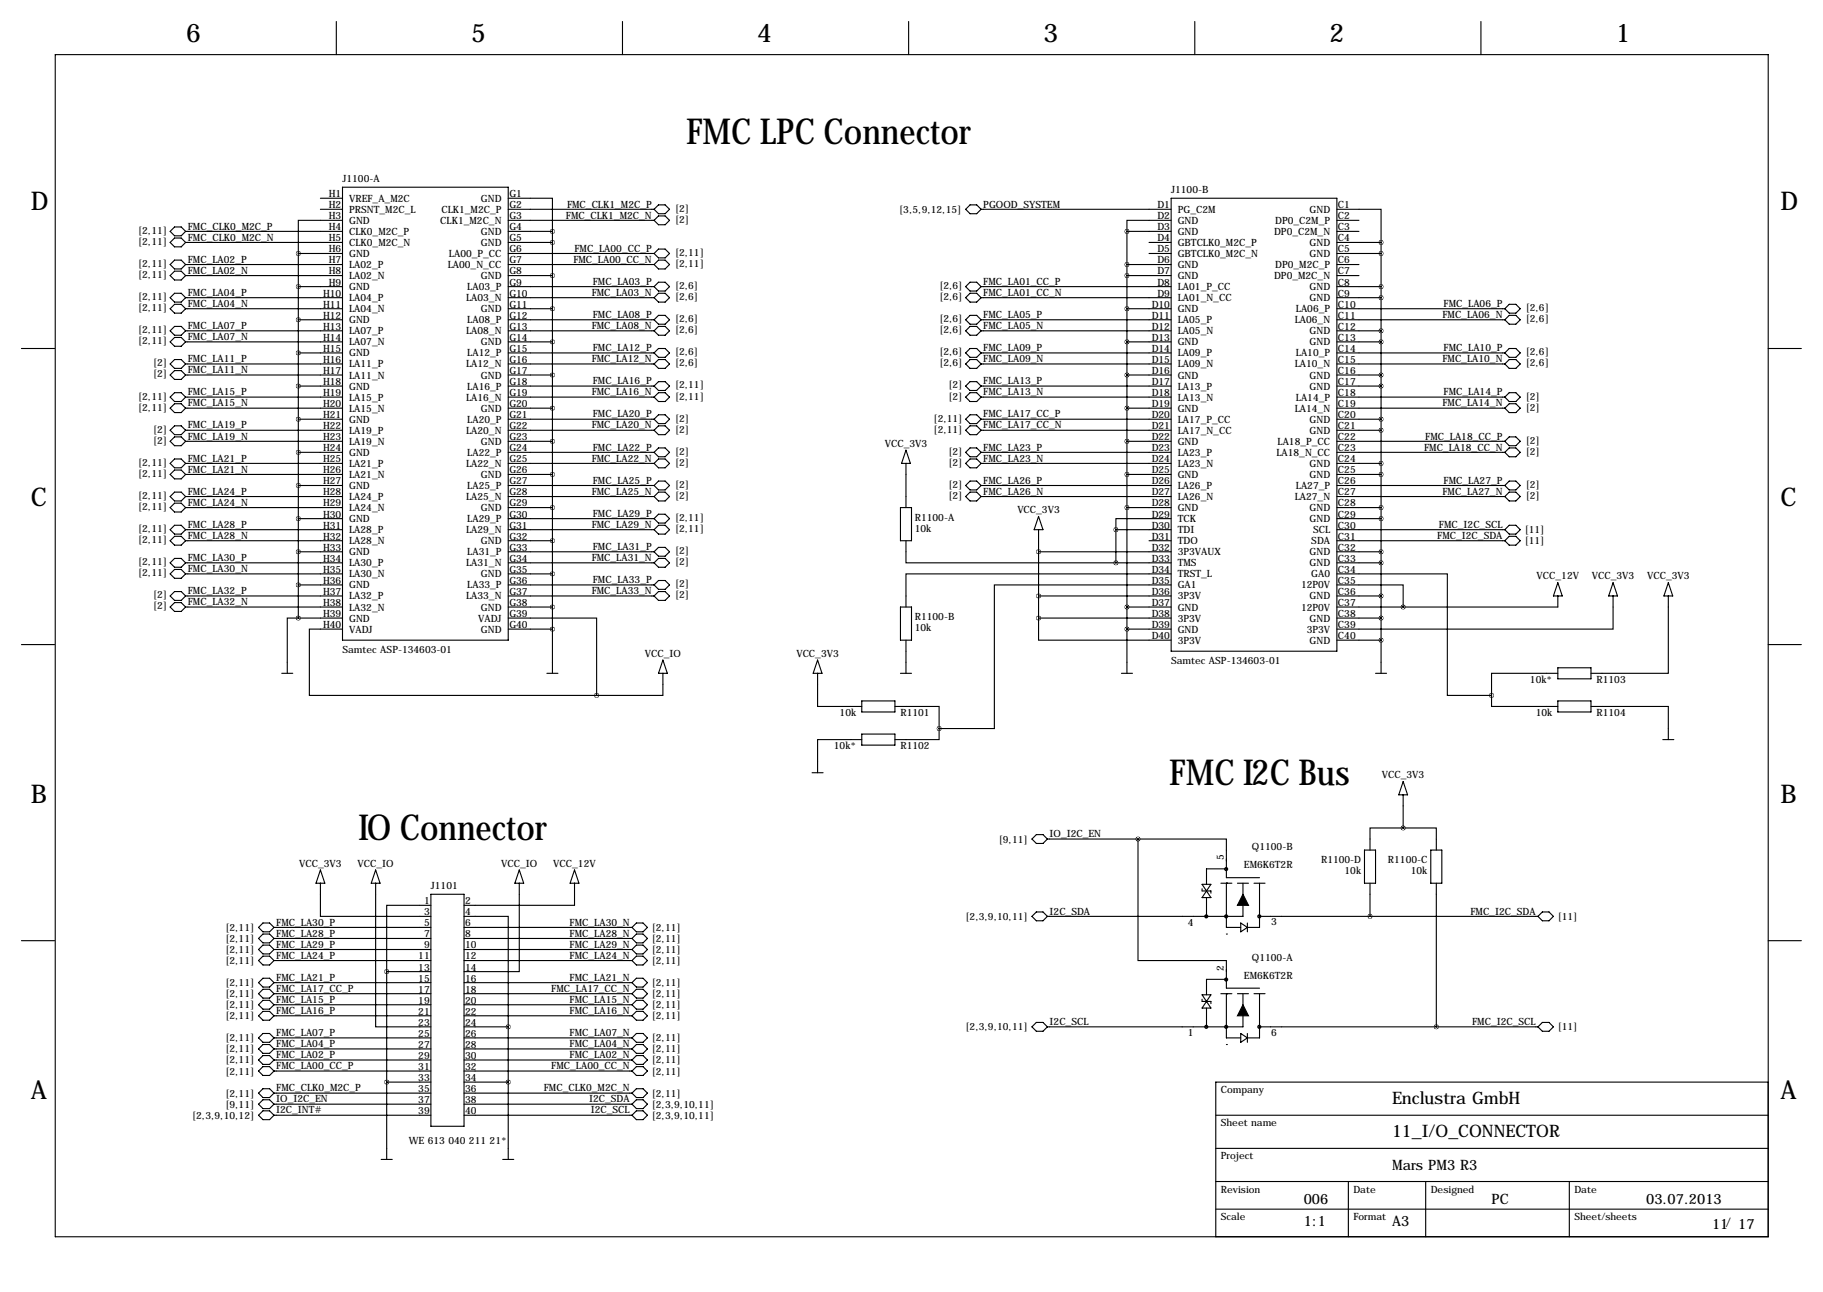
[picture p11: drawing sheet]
<svg xmlns="http://www.w3.org/2000/svg" width="419mm" height="297mm" viewBox="0 0 419 297" stroke-linecap="round" stroke-linejoin="round" font-family="sans-serif">
<defs><g id="words">
<g font-size="8.2">
<text x="157.7" y="33.1">FMC LPC Connector</text>
<text x="268.8" y="180.4">FMC I2C Bus</text>
<text x="82.5" y="193.1">IO Connector</text>
</g>
<g font-size="5.9">
<text x="42.8" y="9.8">6</text>
<text x="108.3" y="9.8">5</text>
<text x="174.1" y="9.8">4</text>
<text x="239.9" y="9.8">3</text>
<text x="305.7" y="9.8">2</text>
<text x="371.4" y="9.8">1</text>
<text x="7.1" y="48.4">D</text>
<text x="409.3" y="48.4">D</text>
<text x="7.1" y="116.4">C</text>
<text x="409.3" y="116.4">C</text>
<text x="7.1" y="184.5">B</text>
<text x="409.3" y="184.5">B</text>
<text x="7.1" y="252.6">A</text>
<text x="409.3" y="252.6">A</text>
</g>
<g font-size="4">
<text x="320" y="253.9">Enclustra GmbH</text>
<text x="320" y="261.5">11_I/O_CONNECTOR</text>
</g>
<g font-size="3.3">
<text x="320" y="269.1">Mars PM3 R3</text>
<text x="299.7" y="281.8">1:1</text>
<text x="299.7" y="276.7">006</text>
<text x="320" y="281.8">A3</text>
<text x="342.9" y="276.7">PC</text>
<text x="378.5" y="276.7">03.07.2013</text>
<text x="393.6" y="282.5">11/ 17</text>
</g>
<g font-size="2.3">
<text x="78.7" y="41.8">J1100-A</text>
<text x="75.6" y="45.3">H1</text>
<text x="75.6" y="47.9">H2</text>
<text x="80.3" y="46.4">VREF_A_M2C</text>
<text x="110.6" y="46.4">GND</text>
<text x="117.1" y="45.3">G1</text>
<text x="117.1" y="47.9">G2</text>
<text x="130.4" y="47.7">FMC_CLK1_M2C_P</text>
<text x="226.1" y="47.7">PGOOD_SYSTEM</text>
<text x="266.1" y="47.9">D1</text>
<text x="269.2" y="44.3">J1100-B</text>
<text x="307.6" y="47.9">C1</text>
<text x="31.8" y="53.8">[2,11]</text>
<text x="43.2" y="52.8">FMC_CLK0_M2C_P</text>
<text x="75.6" y="50.4">H3</text>
<text x="75.6" y="52.9">H4</text>
<text x="80.3" y="48.9">PRSNT_M2C_L</text>
<text x="80.3" y="51.5">GND</text>
<text x="101.2" y="51.5">CLK1_M2C_N</text>
<text x="101.5" y="48.9">CLK1_M2C_P</text>
<text x="117.1" y="50.4">G3</text>
<text x="117.1" y="52.9">G4</text>
<text x="130.1" y="50.3">FMC_CLK1_M2C_N</text>
<text x="155.2" y="48.7">[2]</text>
<text x="155.2" y="51.2">[2]</text>
<text x="206.7" y="48.9">[3,5,9,12,15]</text>
<text x="266.1" y="50.4">D2</text>
<text x="266.1" y="52.9">D3</text>
<text x="270.8" y="48.9">PG_C2M</text>
<text x="270.8" y="51.5">GND</text>
<text x="293.2" y="51.5">DP0_C2M_P</text>
<text x="301.1" y="48.9">GND</text>
<text x="307.6" y="50.4">C2</text>
<text x="307.6" y="52.9">C3</text>
<text x="31.8" y="56.3">[2,11]</text>
<text x="43.2" y="55.3">FMC_CLK0_M2C_N</text>
<text x="75.6" y="55.5">H5</text>
<text x="75.6" y="58">H6</text>
<text x="80.3" y="54">CLK0_M2C_P</text>
<text x="80.3" y="56.5">CLK0_M2C_N</text>
<text x="80.3" y="59.1">GND</text>
<text x="103.2" y="59.1">LA00_P_CC</text>
<text x="110.6" y="54">GND</text>
<text x="110.6" y="56.5">GND</text>
<text x="117.1" y="55.5">G5</text>
<text x="117.1" y="58">G6</text>
<text x="132.1" y="57.9">FMC_LA00_CC_P</text>
<text x="155.2" y="58.8">[2,11]</text>
<text x="266.1" y="55.5">D4</text>
<text x="266.1" y="58">D5</text>
<text x="270.8" y="54">GND</text>
<text x="270.8" y="56.5">GBTCLK0_M2C_P</text>
<text x="270.8" y="59.1">GBTCLK0_M2C_N</text>
<text x="292.9" y="54">DP0_C2M_N</text>
<text x="301.1" y="56.5">GND</text>
<text x="301.1" y="59.1">GND</text>
<text x="307.6" y="55.5">C4</text>
<text x="307.6" y="58">C5</text>
<text x="31.8" y="61.4">[2,11]</text>
<text x="31.8" y="63.9">[2,11]</text>
<text x="43.2" y="60.4">FMC_LA02_P</text>
<text x="43.2" y="63">FMC_LA02_N</text>
<text x="75.6" y="60.6">H7</text>
<text x="75.6" y="63.1">H8</text>
<text x="75.6" y="65.6">H9</text>
<text x="80.3" y="61.6">LA02_P</text>
<text x="80.3" y="64.2">LA02_N</text>
<text x="102.9" y="61.6">LA00_N_CC</text>
<text x="110.6" y="64.2">GND</text>
<text x="117.1" y="60.6">G7</text>
<text x="117.1" y="63.1">G8</text>
<text x="117.1" y="65.6">G9</text>
<text x="131.8" y="60.4">FMC_LA00_CC_N</text>
<text x="136.3" y="65.5">FMC_LA03_P</text>
<text x="155.2" y="61.4">[2,11]</text>
<text x="226.1" y="65.5">FMC_LA01_CC_P</text>
<text x="266.1" y="60.6">D6</text>
<text x="266.1" y="63.1">D7</text>
<text x="266.1" y="65.6">D8</text>
<text x="270.8" y="61.6">GND</text>
<text x="270.8" y="64.2">GND</text>
<text x="292.9" y="64.2">DP0_M2C_N</text>
<text x="293.2" y="61.6">DP0_M2C_P</text>
<text x="307.6" y="60.6">C6</text>
<text x="307.6" y="63.1">C7</text>
<text x="307.6" y="65.6">C8</text>
<text x="31.8" y="69">[2,11]</text>
<text x="31.8" y="71.5">[2,11]</text>
<text x="43.2" y="68">FMC_LA04_P</text>
<text x="43.2" y="70.6">FMC_LA04_N</text>
<text x="74.3" y="68.2">H10</text>
<text x="74.3" y="70.7">H11</text>
<text x="80.3" y="66.7">GND</text>
<text x="80.3" y="69.2">LA04_P</text>
<text x="80.3" y="71.8">LA04_N</text>
<text x="107.1" y="69.2">LA03_N</text>
<text x="107.4" y="66.7">LA03_P</text>
<text x="110.6" y="71.8">GND</text>
<text x="117.1" y="68.2">G10</text>
<text x="117.1" y="70.7">G11</text>
<text x="136" y="68">FMC_LA03_N</text>
<text x="155.2" y="66.5">[2,6]</text>
<text x="155.2" y="69">[2,6]</text>
<text x="216" y="66.5">[2,6]</text>
<text x="216" y="69">[2,6]</text>
<text x="226.1" y="68">FMC_LA01_CC_N</text>
<text x="264.8" y="70.7">D10</text>
<text x="266.1" y="68.2">D9</text>
<text x="270.8" y="66.7">LA01_P_CC</text>
<text x="270.8" y="69.2">LA01_N_CC</text>
<text x="270.8" y="71.8">GND</text>
<text x="297.9" y="71.8">LA06_P</text>
<text x="301.1" y="66.7">GND</text>
<text x="301.1" y="69.2">GND</text>
<text x="307.6" y="68.2">C9</text>
<text x="307.6" y="70.7">C10</text>
<text x="331.9" y="70.6">FMC_LA06_P</text>
<text x="350.8" y="71.5">[2,6]</text>
<text x="31.8" y="76.6">[2,11]</text>
<text x="43.2" y="75.7">FMC_LA07_P</text>
<text x="74.3" y="73.3">H12</text>
<text x="74.3" y="75.8">H13</text>
<text x="80.3" y="74.3">GND</text>
<text x="80.3" y="76.9">LA07_P</text>
<text x="107.1" y="76.9">LA08_N</text>
<text x="107.4" y="74.3">LA08_P</text>
<text x="117.1" y="73.3">G12</text>
<text x="117.1" y="75.8">G13</text>
<text x="136" y="75.7">FMC_LA08_N</text>
<text x="136.3" y="73.1">FMC_LA08_P</text>
<text x="155.2" y="74.1">[2,6]</text>
<text x="155.2" y="76.6">[2,6]</text>
<text x="216" y="74.1">[2,6]</text>
<text x="216" y="76.6">[2,6]</text>
<text x="226.1" y="73.1">FMC_LA05_P</text>
<text x="226.1" y="75.7">FMC_LA05_N</text>
<text x="264.8" y="73.3">D11</text>
<text x="264.8" y="75.8">D12</text>
<text x="270.8" y="74.3">LA05_P</text>
<text x="270.8" y="76.9">LA05_N</text>
<text x="297.6" y="74.3">LA06_N</text>
<text x="301.1" y="76.9">GND</text>
<text x="307.6" y="73.3">C11</text>
<text x="307.6" y="75.8">C12</text>
<text x="331.6" y="73.1">FMC_LA06_N</text>
<text x="350.8" y="74.1">[2,6]</text>
<text x="31.8" y="79.2">[2,11]</text>
<text x="43.2" y="78.2">FMC_LA07_N</text>
<text x="43.2" y="83.3">FMC_LA11_P</text>
<text x="74.3" y="78.3">H14</text>
<text x="74.3" y="80.9">H15</text>
<text x="74.3" y="83.4">H16</text>
<text x="80.3" y="79.4">LA07_N</text>
<text x="80.3" y="81.9">GND</text>
<text x="107.4" y="81.9">LA12_P</text>
<text x="110.6" y="79.4">GND</text>
<text x="117.1" y="78.3">G14</text>
<text x="117.1" y="80.9">G15</text>
<text x="117.1" y="83.4">G16</text>
<text x="136" y="83.3">FMC_LA12_N</text>
<text x="136.3" y="80.7">FMC_LA12_P</text>
<text x="155.2" y="81.7">[2,6]</text>
<text x="216" y="81.7">[2,6]</text>
<text x="226.1" y="80.7">FMC_LA09_P</text>
<text x="226.1" y="83.3">FMC_LA09_N</text>
<text x="264.8" y="78.3">D13</text>
<text x="264.8" y="80.9">D14</text>
<text x="264.8" y="83.4">D15</text>
<text x="270.8" y="79.4">GND</text>
<text x="270.8" y="81.9">LA09_P</text>
<text x="297.9" y="81.9">LA10_P</text>
<text x="301.1" y="79.4">GND</text>
<text x="307.6" y="78.3">C13</text>
<text x="307.6" y="80.9">C14</text>
<text x="307.6" y="83.4">C15</text>
<text x="331.6" y="83.3">FMC_LA10_N</text>
<text x="331.9" y="80.7">FMC_LA10_P</text>
<text x="350.8" y="81.7">[2,6]</text>
<text x="35.2" y="84.2">[2]</text>
<text x="35.2" y="86.8">[2]</text>
<text x="43.2" y="85.8">FMC_LA11_N</text>
<text x="74.3" y="86">H17</text>
<text x="74.3" y="88.5">H18</text>
<text x="80.3" y="84.5">LA11_P</text>
<text x="80.3" y="87">LA11_N</text>
<text x="80.3" y="89.6">GND</text>
<text x="107.1" y="84.5">LA12_N</text>
<text x="107.4" y="89.6">LA16_P</text>
<text x="110.6" y="87">GND</text>
<text x="117.1" y="86">G17</text>
<text x="117.1" y="88.5">G18</text>
<text x="136.3" y="88.4">FMC_LA16_P</text>
<text x="155.2" y="84.2">[2,6]</text>
<text x="155.2" y="89.3">[2,11]</text>
<text x="216" y="84.2">[2,6]</text>
<text x="218.1" y="89.3">[2]</text>
<text x="226.1" y="88.4">FMC_LA13_P</text>
<text x="264.8" y="86">D16</text>
<text x="264.8" y="88.5">D17</text>
<text x="270.8" y="84.5">LA09_N</text>
<text x="270.8" y="87">GND</text>
<text x="270.8" y="89.6">LA13_P</text>
<text x="297.6" y="84.5">LA10_N</text>
<text x="301.1" y="87">GND</text>
<text x="301.1" y="89.6">GND</text>
<text x="307.6" y="86">C16</text>
<text x="307.6" y="88.5">C17</text>
<text x="350.8" y="84.2">[2,6]</text>
<text x="31.8" y="91.9">[2,11]</text>
<text x="31.8" y="94.4">[2,11]</text>
<text x="43.2" y="90.9">FMC_LA15_P</text>
<text x="43.2" y="93.4">FMC_LA15_N</text>
<text x="74.3" y="91">H19</text>
<text x="74.3" y="93.6">H20</text>
<text x="80.3" y="92.1">LA15_P</text>
<text x="80.3" y="94.6">LA15_N</text>
<text x="107.1" y="92.1">LA16_N</text>
<text x="110.6" y="94.6">GND</text>
<text x="117.1" y="91">G19</text>
<text x="117.1" y="93.6">G20</text>
<text x="136" y="90.9">FMC_LA16_N</text>
<text x="136.3" y="96">FMC_LA20_P</text>
<text x="155.2" y="91.9">[2,11]</text>
<text x="218.1" y="91.9">[2]</text>
<text x="226.1" y="90.9">FMC_LA13_N</text>
<text x="226.1" y="96">FMC_LA17_CC_P</text>
<text x="264.8" y="91">D18</text>
<text x="264.8" y="93.6">D19</text>
<text x="270.8" y="92.1">LA13_N</text>
<text x="270.8" y="94.6">GND</text>
<text x="297.6" y="94.6">LA14_N</text>
<text x="297.9" y="92.1">LA14_P</text>
<text x="307.6" y="91">C18</text>
<text x="307.6" y="93.6">C19</text>
<text x="331.6" y="93.4">FMC_LA14_N</text>
<text x="331.9" y="90.9">FMC_LA14_P</text>
<text x="350.8" y="91.9">[2]</text>
<text x="350.8" y="94.4">[2]</text>
<text x="35.2" y="99.5">[2]</text>
<text x="43.2" y="98.5">FMC_LA19_P</text>
<text x="43.2" y="101.1">FMC_LA19_N</text>
<text x="74.3" y="96.1">H21</text>
<text x="74.3" y="98.7">H22</text>
<text x="74.3" y="101.2">H23</text>
<text x="80.3" y="97.2">GND</text>
<text x="80.3" y="99.7">LA19_P</text>
<text x="107.1" y="99.7">LA20_N</text>
<text x="107.4" y="97.2">LA20_P</text>
<text x="117.1" y="96.1">G21</text>
<text x="117.1" y="98.7">G22</text>
<text x="117.1" y="101.2">G23</text>
<text x="136" y="98.5">FMC_LA20_N</text>
<text x="155.2" y="96.9">[2]</text>
<text x="155.2" y="99.5">[2]</text>
<text x="214.6" y="96.9">[2,11]</text>
<text x="214.6" y="99.5">[2,11]</text>
<text x="226.1" y="98.5">FMC_LA17_CC_N</text>
<text x="264.8" y="96.1">D20</text>
<text x="264.8" y="98.7">D21</text>
<text x="264.8" y="101.2">D22</text>
<text x="270.8" y="97.2">LA17_P_CC</text>
<text x="270.8" y="99.7">LA17_N_CC</text>
<text x="301.1" y="97.2">GND</text>
<text x="301.1" y="99.7">GND</text>
<text x="307.6" y="96.1">C20</text>
<text x="307.6" y="98.7">C21</text>
<text x="307.6" y="101.2">C22</text>
<text x="327.7" y="101.1">FMC_LA18_CC_P</text>
<text x="31.8" y="107.1">[2,11]</text>
<text x="35.2" y="102">[2]</text>
<text x="43.2" y="106.1">FMC_LA21_P</text>
<text x="74.3" y="103.7">H24</text>
<text x="74.3" y="106.3">H25</text>
<text x="80.3" y="102.3">LA19_N</text>
<text x="80.3" y="104.8">GND</text>
<text x="80.3" y="107.3">LA21_P</text>
<text x="107.1" y="107.3">LA22_N</text>
<text x="107.4" y="104.8">LA22_P</text>
<text x="110.6" y="102.3">GND</text>
<text x="117.1" y="103.7">G24</text>
<text x="117.1" y="106.3">G25</text>
<text x="136" y="106.1">FMC_LA22_N</text>
<text x="136.3" y="103.6">FMC_LA22_P</text>
<text x="155.2" y="104.6">[2]</text>
<text x="155.2" y="107.1">[2]</text>
<text x="203.4" y="102.7">VCC_3V3</text>
<text x="218.1" y="104.6">[2]</text>
<text x="218.1" y="107.1">[2]</text>
<text x="226.1" y="103.6">FMC_LA23_P</text>
<text x="226.1" y="106.1">FMC_LA23_N</text>
<text x="264.8" y="103.7">D23</text>
<text x="264.8" y="106.3">D24</text>
<text x="270.8" y="102.3">GND</text>
<text x="270.8" y="104.8">LA23_P</text>
<text x="270.8" y="107.3">LA23_N</text>
<text x="293.4" y="104.8">LA18_N_CC</text>
<text x="293.7" y="102.3">LA18_P_CC</text>
<text x="301.1" y="107.3">GND</text>
<text x="307.6" y="103.7">C23</text>
<text x="307.6" y="106.3">C24</text>
<text x="327.4" y="103.6">FMC_LA18_CC_N</text>
<text x="350.8" y="102">[2]</text>
<text x="350.8" y="104.6">[2]</text>
<text x="31.8" y="109.6">[2,11]</text>
<text x="43.2" y="108.7">FMC_LA21_N</text>
<text x="43.2" y="113.8">FMC_LA24_P</text>
<text x="74.3" y="108.8">H26</text>
<text x="74.3" y="111.4">H27</text>
<text x="74.3" y="113.9">H28</text>
<text x="80.3" y="109.9">LA21_N</text>
<text x="80.3" y="112.4">GND</text>
<text x="107.4" y="112.4">LA25_P</text>
<text x="110.6" y="109.9">GND</text>
<text x="117.1" y="108.8">G26</text>
<text x="117.1" y="111.4">G27</text>
<text x="117.1" y="113.9">G28</text>
<text x="136" y="113.8">FMC_LA25_N</text>
<text x="136.3" y="111.2">FMC_LA25_P</text>
<text x="155.2" y="112.2">[2]</text>
<text x="218.1" y="112.2">[2]</text>
<text x="226.1" y="111.2">FMC_LA26_P</text>
<text x="226.1" y="113.8">FMC_LA26_N</text>
<text x="264.8" y="108.8">D25</text>
<text x="264.8" y="111.4">D26</text>
<text x="264.8" y="113.9">D27</text>
<text x="270.8" y="109.9">GND</text>
<text x="270.8" y="112.4">LA26_P</text>
<text x="297.9" y="112.4">LA27_P</text>
<text x="301.1" y="109.9">GND</text>
<text x="307.6" y="108.8">C25</text>
<text x="307.6" y="111.4">C26</text>
<text x="307.6" y="113.9">C27</text>
<text x="331.6" y="113.8">FMC_LA27_N</text>
<text x="331.9" y="111.2">FMC_LA27_P</text>
<text x="350.8" y="112.2">[2]</text>
<text x="31.8" y="114.7">[2,11]</text>
<text x="31.8" y="117.3">[2,11]</text>
<text x="43.2" y="116.3">FMC_LA24_N</text>
<text x="74.3" y="116.4">H29</text>
<text x="74.3" y="119">H30</text>
<text x="80.3" y="115">LA24_P</text>
<text x="80.3" y="117.5">LA24_N</text>
<text x="107.1" y="115">LA25_N</text>
<text x="110.6" y="117.5">GND</text>
<text x="117.1" y="116.4">G29</text>
<text x="117.1" y="119">G30</text>
<text x="136.3" y="118.8">FMC_LA29_P</text>
<text x="155.2" y="114.7">[2]</text>
<text x="155.2" y="119.8">[2,11]</text>
<text x="210.3" y="119.7">R1100-A</text>
<text x="218.1" y="114.7">[2]</text>
<text x="233.9" y="118">VCC_3V3</text>
<text x="264.8" y="116.4">D28</text>
<text x="264.8" y="119">D29</text>
<text x="270.8" y="115">LA26_N</text>
<text x="270.8" y="117.5">GND</text>
<text x="297.6" y="115">LA27_N</text>
<text x="301.1" y="117.5">GND</text>
<text x="307.6" y="116.4">C28</text>
<text x="307.6" y="119">C29</text>
<text x="350.8" y="114.7">[2]</text>
<text x="31.8" y="122.3">[2,11]</text>
<text x="31.8" y="124.9">[2,11]</text>
<text x="43.2" y="121.4">FMC_LA28_P</text>
<text x="43.2" y="123.9">FMC_LA28_N</text>
<text x="74.3" y="121.5">H31</text>
<text x="74.3" y="124.1">H32</text>
<text x="80.3" y="120">GND</text>
<text x="80.3" y="122.6">LA28_P</text>
<text x="80.3" y="125.1">LA28_N</text>
<text x="107.1" y="122.6">LA29_N</text>
<text x="107.4" y="120">LA29_P</text>
<text x="110.6" y="125.1">GND</text>
<text x="117.1" y="121.5">G31</text>
<text x="117.1" y="124.1">G32</text>
<text x="136" y="121.4">FMC_LA29_N</text>
<text x="155.2" y="122.3">[2,11]</text>
<text x="210.3" y="122.3">10k</text>
<text x="264.8" y="121.5">D30</text>
<text x="264.8" y="124.1">D31</text>
<text x="270.8" y="120">TCK</text>
<text x="270.8" y="122.6">TDI</text>
<text x="270.8" y="125.1">TDO</text>
<text x="301.1" y="120">GND</text>
<text x="301.5" y="125.1">SDA</text>
<text x="301.9" y="122.6">SCL</text>
<text x="307.6" y="121.5">C30</text>
<text x="307.6" y="124.1">C31</text>
<text x="330.4" y="123.9">FMC_I2C_SDA</text>
<text x="330.8" y="121.4">FMC_I2C_SCL</text>
<text x="350.5" y="122.6">[11]</text>
<text x="350.5" y="125.1">[11]</text>
<text x="31.8" y="130">[2,11]</text>
<text x="43.2" y="129">FMC_LA30_P</text>
<text x="43.2" y="131.5">FMC_LA30_N</text>
<text x="74.3" y="126.6">H33</text>
<text x="74.3" y="129.1">H34</text>
<text x="74.3" y="131.7">H35</text>
<text x="80.3" y="127.7">GND</text>
<text x="80.3" y="130.2">LA30_P</text>
<text x="107.1" y="130.2">LA31_N</text>
<text x="107.4" y="127.7">LA31_P</text>
<text x="117.1" y="126.6">G33</text>
<text x="117.1" y="129.1">G34</text>
<text x="117.1" y="131.7">G35</text>
<text x="136" y="129">FMC_LA31_N</text>
<text x="136.3" y="126.5">FMC_LA31_P</text>
<text x="155.2" y="127.4">[2]</text>
<text x="155.2" y="130">[2]</text>
<text x="264.8" y="126.6">D32</text>
<text x="264.8" y="129.1">D33</text>
<text x="264.8" y="131.7">D34</text>
<text x="270.8" y="127.7">3P3VAUX</text>
<text x="270.8" y="130.2">TMS</text>
<text x="301.1" y="127.7">GND</text>
<text x="301.1" y="130.2">GND</text>
<text x="307.6" y="126.6">C32</text>
<text x="307.6" y="129.1">C33</text>
<text x="307.6" y="131.7">C34</text>
<text x="31.8" y="132.5">[2,11]</text>
<text x="35.2" y="137.6">[2]</text>
<text x="43.2" y="136.6">FMC_LA32_P</text>
<text x="74.3" y="134.2">H36</text>
<text x="74.3" y="136.8">H37</text>
<text x="80.3" y="132.7">LA30_N</text>
<text x="80.3" y="135.3">GND</text>
<text x="80.3" y="137.8">LA32_P</text>
<text x="107.1" y="137.8">LA33_N</text>
<text x="107.4" y="135.3">LA33_P</text>
<text x="110.6" y="132.7">GND</text>
<text x="117.1" y="134.2">G36</text>
<text x="117.1" y="136.8">G37</text>
<text x="136" y="136.6">FMC_LA33_N</text>
<text x="136.3" y="134.1">FMC_LA33_P</text>
<text x="155.2" y="135">[2]</text>
<text x="155.2" y="137.6">[2]</text>
<text x="264.8" y="134.2">D35</text>
<text x="264.8" y="136.8">D36</text>
<text x="270.8" y="132.7">TRST_L</text>
<text x="270.8" y="135.3">GA1</text>
<text x="270.8" y="137.8">3P3V</text>
<text x="299.1" y="135.3">12P0V</text>
<text x="301.1" y="137.8">GND</text>
<text x="301.5" y="132.7">GA0</text>
<text x="307.6" y="134.2">C35</text>
<text x="307.6" y="136.8">C36</text>
<text x="353.3" y="133.2">VCC_12V</text>
<text x="366" y="133.2">VCC_3V3</text>
<text x="378.7" y="133.2">VCC_3V3</text>
<text x="35.2" y="140.1">[2]</text>
<text x="43.2" y="139.2">FMC_LA32_N</text>
<text x="74.3" y="139.3">H38</text>
<text x="74.3" y="141.8">H39</text>
<text x="80.3" y="140.4">LA32_N</text>
<text x="80.3" y="142.9">GND</text>
<text x="109.9" y="142.9">VADJ</text>
<text x="110.6" y="140.4">GND</text>
<text x="117.1" y="139.3">G38</text>
<text x="117.1" y="141.8">G39</text>
<text x="210.3" y="142.6">R1100-B</text>
<text x="264.8" y="139.3">D37</text>
<text x="264.8" y="141.8">D38</text>
<text x="270.8" y="140.4">GND</text>
<text x="270.8" y="142.9">3P3V</text>
<text x="299.1" y="140.4">12P0V</text>
<text x="301.1" y="142.9">GND</text>
<text x="307.6" y="139.3">C37</text>
<text x="307.6" y="141.8">C38</text>
<text x="74.3" y="144.4">H40</text>
<text x="80.3" y="145.4">VADJ</text>
<text x="110.6" y="145.4">GND</text>
<text x="117.1" y="144.4">G40</text>
<text x="210.3" y="145.1">10k</text>
<text x="264.8" y="144.4">D39</text>
<text x="264.8" y="146.9">D40</text>
<text x="270.8" y="145.4">GND</text>
<text x="270.8" y="148">3P3V</text>
<text x="300.4" y="145.4">3P3V</text>
<text x="301.1" y="148">GND</text>
<text x="307.6" y="144.4">C39</text>
<text x="307.6" y="146.9">C40</text>
<text x="78.7" y="150.1">Samtec ASP-134603-01</text>
<text x="148.3" y="151">VCC_IO</text>
<text x="183.1" y="151">VCC_3V3</text>
<text x="269.2" y="152.6">Samtec ASP-134603-01</text>
<text x="351.7" y="156.9">10k*</text>
<text x="367" y="156.9">R1103</text>
<text x="193" y="164.5">10k</text>
<text x="207" y="164.5">R1101</text>
<text x="353" y="164.5">10k</text>
<text x="367" y="164.5">R1104</text>
<text x="191.7" y="172.2">10k*</text>
<text x="207" y="172.2">R1102</text>
<text x="317.7" y="178.9">VCC_3V3</text>
<text x="229.6" y="193.7">[9,11]</text>
<text x="241.3" y="192.5">IO_I2C_EN</text>
<text x="281.4" y="197.8" transform="rotate(-90 281.4 197.8)">5</text>
<text x="287.8" y="195.4">Q1100-B</text>
<text x="68.8" y="199.2">VCC_3V3</text>
<text x="82.2" y="199.2">VCC_IO</text>
<text x="115.2" y="199.2">VCC_IO</text>
<text x="127.2" y="199.2">VCC_12V</text>
<text x="286" y="199.6">EM6K6T2R</text>
<text x="303.7" y="198.5">R1100-D</text>
<text x="309.1" y="201">10k</text>
<text x="319.1" y="198.5">R1100-C</text>
<text x="324.3" y="201">10k</text>
<text x="97.5" y="207.9">1</text>
<text x="99.1" y="204.3">J1101</text>
<text x="106.9" y="207.9">2</text>
<text x="51.8" y="214">[2,11]</text>
<text x="63.5" y="212.8">FMC_LA30_P</text>
<text x="63.5" y="215.4">FMC_LA28_P</text>
<text x="97.5" y="210.4">3</text>
<text x="97.5" y="213">5</text>
<text x="97.5" y="215.5">7</text>
<text x="106.9" y="210.4">4</text>
<text x="106.9" y="213">6</text>
<text x="106.9" y="215.5">8</text>
<text x="130.9" y="212.8">FMC_LA30_N</text>
<text x="130.9" y="215.4">FMC_LA28_N</text>
<text x="149.9" y="214">[2,11]</text>
<text x="222" y="211.5">[2,3,9,10,11]</text>
<text x="241.3" y="210.3">I2C_SDA</text>
<text x="273.1" y="212.8">4</text>
<text x="292.3" y="212.7">3</text>
<text x="338" y="210.3">FMC_I2C_SDA</text>
<text x="358.1" y="211.5">[11]</text>
<text x="51.8" y="216.6">[2,11]</text>
<text x="51.8" y="219.1">[2,11]</text>
<text x="51.8" y="221.6">[2,11]</text>
<text x="63.5" y="217.9">FMC_LA29_P</text>
<text x="63.5" y="220.4">FMC_LA24_P</text>
<text x="96.2" y="220.6">11</text>
<text x="97.5" y="218">9</text>
<text x="106.9" y="218">10</text>
<text x="106.9" y="220.6">12</text>
<text x="130.9" y="217.9">FMC_LA29_N</text>
<text x="130.9" y="220.4">FMC_LA24_N</text>
<text x="149.9" y="216.6">[2,11]</text>
<text x="149.9" y="219.1">[2,11]</text>
<text x="149.9" y="221.6">[2,11]</text>
<text x="287.8" y="220.8">Q1100-A</text>
<text x="51.8" y="226.7">[2,11]</text>
<text x="63.5" y="225.5">FMC_LA21_P</text>
<text x="96.2" y="223.1">13</text>
<text x="96.2" y="225.7">15</text>
<text x="106.9" y="223.1">14</text>
<text x="106.9" y="225.7">16</text>
<text x="130.9" y="225.5">FMC_LA21_N</text>
<text x="149.9" y="226.7">[2,11]</text>
<text x="281.4" y="223.2" transform="rotate(-90 281.4 223.2)">2</text>
<text x="286" y="225">EM6K6T2R</text>
<text x="51.8" y="229.3">[2,11]</text>
<text x="51.8" y="231.8">[2,11]</text>
<text x="63.5" y="228.1">FMC_LA17_CC_P</text>
<text x="63.5" y="230.6">FMC_LA15_P</text>
<text x="63.5" y="233.1">FMC_LA16_P</text>
<text x="96.2" y="228.2">17</text>
<text x="96.2" y="230.7">19</text>
<text x="96.2" y="233.3">21</text>
<text x="106.9" y="228.2">18</text>
<text x="106.9" y="230.7">20</text>
<text x="106.9" y="233.3">22</text>
<text x="126.7" y="228.1">FMC_LA17_CC_N</text>
<text x="130.9" y="230.6">FMC_LA15_N</text>
<text x="130.9" y="233.1">FMC_LA16_N</text>
<text x="149.9" y="231.8">[2,11]</text>
<text x="149.9" y="229.3">[2,11]</text>
<text x="51.8" y="234.3">[2,11]</text>
<text x="51.8" y="239.4">[2,11]</text>
<text x="63.5" y="238.2">FMC_LA07_P</text>
<text x="96.2" y="235.8">23</text>
<text x="96.2" y="238.4">25</text>
<text x="106.9" y="235.8">24</text>
<text x="106.9" y="238.4">26</text>
<text x="130.9" y="238.2">FMC_LA07_N</text>
<text x="149.9" y="234.3">[2,11]</text>
<text x="149.9" y="239.4">[2,11]</text>
<text x="222" y="236.9">[2,3,9,10,11]</text>
<text x="241.3" y="235.7">I2C_SCL</text>
<text x="273.1" y="238.2">1</text>
<text x="292.3" y="238.1">6</text>
<text x="338.4" y="235.7">FMC_I2C_SCL</text>
<text x="358.1" y="236.9">[11]</text>
<text x="51.8" y="242">[2,11]</text>
<text x="51.8" y="244.5">[2,11]</text>
<text x="63.5" y="240.8">FMC_LA04_P</text>
<text x="63.5" y="243.3">FMC_LA02_P</text>
<text x="63.5" y="245.8">FMC_LA00_CC_P</text>
<text x="96.2" y="240.9">27</text>
<text x="96.2" y="243.4">29</text>
<text x="96.2" y="246">31</text>
<text x="106.9" y="240.9">28</text>
<text x="106.9" y="243.4">30</text>
<text x="106.9" y="246">32</text>
<text x="126.7" y="245.8">FMC_LA00_CC_N</text>
<text x="130.9" y="240.8">FMC_LA04_N</text>
<text x="130.9" y="243.3">FMC_LA02_N</text>
<text x="149.9" y="242">[2,11]</text>
<text x="149.9" y="244.5">[2,11]</text>
<text x="51.8" y="247">[2,11]</text>
<text x="63.5" y="250.9">FMC_CLK0_M2C_P</text>
<text x="96.2" y="248.5">33</text>
<text x="96.2" y="251.1">35</text>
<text x="106.9" y="248.5">34</text>
<text x="106.9" y="251.1">36</text>
<text x="125" y="250.9">FMC_CLK0_M2C_N</text>
<text x="149.9" y="247">[2,11]</text>
<text x="280.7" y="251.3">Company</text>
<text x="44.2" y="257.2">[2,3,9,10,12]</text>
<text x="51.8" y="254.7">[9,11]</text>
<text x="51.8" y="252.1">[2,11]</text>
<text x="63.5" y="256">I2C_INT#</text>
<text x="63.5" y="253.5">IO_I2C_EN</text>
<text x="96.2" y="253.6">37</text>
<text x="96.2" y="256.1">39</text>
<text x="106.9" y="253.6">38</text>
<text x="106.9" y="256.1">40</text>
<text x="135.4" y="253.5">I2C_SDA</text>
<text x="135.8" y="256">I2C_SCL</text>
<text x="149.9" y="257.2">[2,3,9,10,11]</text>
<text x="149.9" y="254.7">[2,3,9,10,11]</text>
<text x="149.9" y="252.1">[2,11]</text>
<text x="94" y="263.1">WE 613 040 211 21*</text>
<text x="280.7" y="258.9">Sheet name</text>
<text x="280.7" y="266.6">Project</text>
<text x="280.7" y="274.2">Revision</text>
<text x="311.1" y="274.2">Date</text>
<text x="328.9" y="274.2">Designed</text>
<text x="361.9" y="274.2">Date</text>
<text x="280.7" y="280.5">Scale</text>
<text x="311.1" y="280.5">Format</text>
<text x="361.9" y="280.5">Sheet/sheets</text>
</g>
</g></defs>
<g fill="none" stroke="#000" stroke-width=".25">
<path d="M12.7 12.6h393.8v271.7h-393.8zM77.3 4.9v7.7M143.1 4.9v7.7M208.9 4.9v7.7M274.7 4.9v7.7M340.5 4.9v7.7M39.1 53.2l1-1h1.6l1 1-1 1h-1.6zM39.1 55.7l1-1h1.6l1 1-1 1.1h-1.6zM42.7 53.2h36M42.7 55.7h36M68.6 58.3h10.1M68.6 58.3v83.8"/>
<path d="M73.7 45.6h5M73.7 48.1h5M78.7 50.7h-10.1v7.6M78.7 43h38.1v104.2h-38.1zM116.8 45.6h10.2v7.6M116.8 48.1h33.6M116.8 50.7h33.6M116.8 53.2h10.2M116.8 55.7h10.2M116.8 58.3h33.6M127 53.2v101.6M151.4 47.1h1.5l1 1-1 1h-1.5l-1-1z"/>
<path d="M151.4 49.6h1.5l1 1.1-1 1h-1.5l-1-1zM151.4 57.3h1.5l1 1-1 1h-1.5l-1-1zM223 47.1h1.5l1.1 1-1.1 1h-1.5l-1-1zM225.6 48.1h43.6M259.1 53.2h10.1M259.1 53.2v101.6M264.2 55.7h5M264.2 58.3h5M269.2 50.7h-10.1v2.5M269.2 45.6h38.1v104.1h-38.1zM307.3 48.1h10.2v7.6M307.3 50.7h5.1"/>
<path d="M307.3 53.2h5.1M307.3 55.7h10.2M307.3 58.3h10.2M317.5 55.7v99.1M39.1 60.8l1-1h1.6l1 1-1 1h-1.6zM39.1 63.4l1-1.1h1.6l1 1.1-1 1h-1.6zM39.1 71l1-1h1.6l1 1-1 1h-1.6zM39.1 76.1l1-1.1h1.6l1 1.1-1 1h-1.6zM39.1 78.6l1-1h1.6l1 1-1 1h-1.6zM40.1 67.4h1.6l1 1-1 1.1h-1.6l-1-1.1zM42.7 60.8h36M42.7 63.4h36"/>
<path d="M42.7 68.4h36M42.7 71h36M42.7 76.1h36M42.7 78.6h36M68.6 65.9h10.1M68.6 73.5h10.1M116.8 60.8h33.6M116.8 63.4h10.2M116.8 65.9h33.6M116.8 68.4h33.6M116.8 71h10.2M116.8 73.5h33.6"/>
<path d="M116.8 76.1h33.6M116.8 78.6h10.2M150.4 60.8l1-1h1.5l1 1-1 1h-1.5zM150.4 76.1l1-1.1h1.5l1 1.1-1 1h-1.5zM151.4 67.4h1.5l1 1-1 1.1h-1.5l-1-1.1zM151.4 64.9h1.5l1 1-1 1h-1.5l-1-1zM151.4 72.5h1.5l1 1-1 1h-1.5l-1-1zM223 67.4h1.5l1.1 1-1.1 1.1h-1.5l-1-1.1zM223 75h1.5l1.1 1.1-1.1 1h-1.5l-1-1zM223 64.9h1.5l1.1 1-1.1 1h-1.5l-1-1zM223 72.5h1.5l1.1 1-1.1 1h-1.5l-1-1zM225.6 65.9h43.6"/>
<path d="M225.6 68.4h43.6M225.6 73.5h43.6M225.6 76.1h43.6M259.1 60.8h10.1M259.1 63.4h10.1M259.1 71h10.1M259.1 78.6h10.1M307.3 60.8h5.1M307.3 63.4h5.1M307.3 65.9h10.2M307.3 68.4h10.2M307.3 71h38.6"/>
<path d="M307.3 73.5h38.6M307.3 76.1h10.2M307.3 78.6h10.2M345.9 71l1.1-1h1.5l1 1-1 1h-1.5zM345.9 73.5l1.1-1h1.5l1 1-1 1h-1.5zM4.9 80.1h7.6M39.1 83.7l1-1h1.6l1 1-1 1h-1.6zM39.1 86.2l1-1h1.6l1 1-1 1h-1.6zM39.1 91.3l1-1h1.6l1 1-1 1h-1.6zM39.1 93.8l1-1h1.6l1 1-1 1.1h-1.6zM39.1 98.9l1-1h1.6l1 1-1 1h-1.6zM42.7 83.7h36"/>
<path d="M42.7 86.2h36M42.7 91.3h36M42.7 93.8h36M42.7 98.9h36M68.6 81.1h10.1M68.6 88.8h10.1M68.6 96.4h10.1M116.8 81.1h33.6M116.8 83.7h33.6M116.8 86.2h10.2M116.8 88.8h33.6M116.8 91.3h33.6"/>
<path d="M116.8 93.8h10.2M116.8 96.4h33.6M116.8 98.9h33.6M150.4 81.1l1-1h1.5l1 1-1 1.1h-1.5zM150.4 83.7l1-1h1.5l1 1-1 1h-1.5zM150.4 91.3l1-1h1.5l1 1-1 1h-1.5zM150.4 98.9l1-1h1.5l1 1-1 1h-1.5zM151.4 87.7h1.5l1 1.1-1 1h-1.5l-1-1zM151.4 95.4h1.5l1 1-1 1h-1.5l-1-1zM223 80.1h1.5l1.1 1-1.1 1.1h-1.5l-1-1.1zM223 82.7h1.5l1.1 1-1.1 1h-1.5l-1-1zM223 90.3h1.5l1.1 1-1.1 1h-1.5l-1-1z"/>
<path d="M223 97.9h1.5l1.1 1-1.1 1h-1.5l-1-1zM223 87.7h1.5l1.1 1.1-1.1 1h-1.5l-1-1zM223 95.4h1.5l1.1 1-1.1 1h-1.5l-1-1zM225.6 81.1h43.6M225.6 83.7h43.6M225.6 88.8h43.6M225.6 91.3h43.6M225.6 96.4h43.6M225.6 98.9h43.6M259.1 86.2h10.1M259.1 93.8h10.1M307.3 81.1h38.6"/>
<path d="M307.3 83.7h38.6M307.3 86.2h10.2M307.3 88.8h10.2M307.3 91.3h38.6M307.3 93.8h38.6M307.3 96.4h10.2M307.3 98.9h10.2M345.9 81.1l1.1-1h1.5l1 1-1 1.1h-1.5zM345.9 83.7l1.1-1h1.5l1 1-1 1h-1.5zM345.9 91.3l1.1-1h1.5l1 1-1 1h-1.5zM345.9 93.8l1.1-1h1.5l1 1-1 1.1h-1.5zM406.5 80.1h7.6"/>
<path d="M39.1 101.5l1-1.1h1.6l1 1.1-1 1h-1.6zM39.1 106.5l1-1h1.6l1 1-1 1.1h-1.6zM39.1 109.1l1-1h1.6l1 1-1 1h-1.6zM39.1 114.2l1-1.1h1.6l1 1.1-1 1h-1.6zM39.1 116.7l1-1h1.6l1 1-1 1h-1.6zM42.7 101.5h36M42.7 106.5h36M42.7 109.1h36M42.7 114.2h36M42.7 116.7h36M68.6 104h10.1M68.6 111.6h10.1"/>
<path d="M68.6 119.2h10.1M116.8 101.5h10.2M116.8 104h33.6M116.8 106.5h33.6M116.8 109.1h10.2M116.8 111.6h33.6M116.8 114.2h33.6M116.8 116.7h10.2M116.8 119.2h33.6M150.4 106.5l1-1h1.5l1 1-1 1.1h-1.5zM150.4 114.2l1-1.1h1.5l1 1.1-1 1h-1.5zM151.4 103h1.5l1 1-1 1h-1.5l-1-1z"/>
<path d="M151.4 110.6h1.5l1 1-1 1h-1.5l-1-1zM151.4 118.2h1.5l1 1-1 1.1h-1.5l-1-1.1zM207 116.7h2.5v7.6h-2.5zM208.3 103.5l1 3h-2zM208.3 106.5v10.2M223 105.5h1.5l1.1 1-1.1 1.1h-1.5l-1-1.1zM223 113.1h1.5l1.1 1.1-1.1 1h-1.5l-1-1zM223 103h1.5l1.1 1-1.1 1h-1.5l-1-1zM223 110.6h1.5l1.1 1-1.1 1h-1.5l-1-1zM225.6 104h43.6M225.6 106.5h43.6M225.6 111.6h43.6"/>
<path d="M225.6 114.2h43.6M238.8 118.7l1 3.1h-2.1zM259.1 101.5h10.1M259.1 109.1h10.1M259.1 116.7h10.1M269.2 119.2h-12.7v2.6M307.3 101.5h38.6M307.3 104h38.6M307.3 106.5h10.2M307.3 109.1h10.2M307.3 111.6h38.6M307.3 114.2h38.6"/>
<path d="M307.3 116.7h10.2M307.3 119.2h10.2M345.9 101.5l1.1-1.1h1.5l1 1.1-1 1h-1.5zM345.9 114.2l1.1-1.1h1.5l1 1.1-1 1h-1.5zM345.9 111.6l1.1-1h1.5l1 1-1 1h-1.5zM347 103h1.5l1 1-1 1h-1.5l-1.1-1zM39.1 121.8l1-1h1.6l1 1-1 1h-1.6zM39.1 124.3l1-1h1.6l1 1-1 1h-1.6zM39.1 129.4l1-1h1.6l1 1-1 1h-1.6zM39.1 131.9l1-1h1.6l1 1-1 1.1h-1.6zM39.1 137l1-1h1.6l1 1-1 1h-1.6zM39.1 139.6l1-1.1h1.6l1 1.1-1 1h-1.6z"/>
<path d="M42.7 121.8h36M42.7 124.3h36M42.7 129.4h36M42.7 131.9h36M42.7 137h36M42.7 139.6h36M68.6 126.9h10.1M68.6 134.5h10.1M116.8 121.8h33.6M116.8 124.3h10.2M116.8 126.9h33.6M116.8 129.4h33.6"/>
<path d="M116.8 131.9h10.2M116.8 134.5h33.6M116.8 137h33.6M116.8 139.6h10.2M150.4 121.8l1-1h1.5l1 1-1 1h-1.5zM150.4 129.4l1-1h1.5l1 1-1 1h-1.5zM150.4 137l1-1h1.5l1 1-1 1h-1.5zM151.4 125.8h1.5l1 1.1-1 1h-1.5l-1-1zM151.4 133.5h1.5l1 1-1 1h-1.5l-1-1zM207 139.6h2.5v7.6h-2.5zM208.3 124.3v5.1h48.2M238.8 126.9h30.4"/>
<path d="M238.8 137h30.4M238.8 121.8v20.3M256.5 121.8h12.7M256.5 129.4h12.7M256.5 121.8v7.6M259.1 139.6h10.1M264.2 124.3h5M269.2 131.9h-60.9v7.7M269.2 134.5h-40.6v33h-12.7M307.3 134.5h15.3v5.1M307.3 131.9h25.4v28h10.2M307.3 121.8h38.6"/>
<path d="M307.3 124.3h38.6M307.3 126.9h10.2M307.3 129.4h10.2M307.3 137h10.2M345.9 121.8l1.1-1h1.5l1 1-1 1h-1.5zM345.9 124.3l1.1-1h1.5l1 1-1 1h-1.5zM358.1 134l1.1 3h-2.1zM358.1 137v2.6h-50.8M370.8 137v7.6h-63.5M370.8 134l1.1 3h-2.1zM383.5 137v17.8h-17.7M383.5 134l1.1 3h-2.1z"/>
<path d="M4.9 148.2h7.6M64.8 154.8h2.5M68.6 142.1h-2.6v12.7M68.6 142.1h10.1M78.7 144.6h-7.6v15.3h66.1M116.8 142.1h20.4v17.8M116.8 144.6h10.2M125.7 154.8h2.6M152.4 154.8v5.1h-15.2M152.4 151.8l1 3h-2zM188 154.8v7.6h10.1M188 151.8l1 3h-2.1z"/>
<path d="M207 154.8h2.5M208.3 147.2v7.6M238.8 142.1v5.1h30.4M238.8 142.1h30.4M257.8 154.8h2.5M259.1 144.6h10.1M307.3 147.2h10.2M307.3 142.1h10.2M316.2 154.8h2.6M342.9 159.9v2.5h15.2M358.1 154.8h-15.2v5.1M358.1 153.5h7.7v2.6h-7.7z"/>
<path d="M406.5 148.2h7.6M186.7 177.7h2.5M198.1 170h-10.1v7.7M198.1 161.1h7.6v2.6h-7.6zM198.1 168.8h7.6v2.5h-7.6zM205.7 162.4h10.2v5.1M215.9 167.5v2.5h-10.2M322.6 179.7l1 3h-2zM358.1 161.1h7.7v2.6h-7.7zM365.8 162.4h17.7v7.6M382.3 170h2.5M237.2 192.9l1.1-1h1.5l1 1-1 1h-1.5z"/>
<path d="M240.8 192.9h20.8M261.6 192.9v27.9h20.3v6.4h7.7M261.6 192.9h20.3v8.9h7.7M281.9 199.8h-4.5v3.5M313.7 195.4h2.5v7.7h-2.5zM322.6 190.4h7.6v5M322.6 190.4h-7.6v5M322.6 182.7v7.7M328.9 195.4h2.6v7.7h-2.6zM4.9 216.3h7.6M59.4 213.2l1.1-1h1.5l1 1-1 1h-1.5zM59.4 215.8l1.1-1.1h1.5l1 1.1-1 1h-1.5z"/>
<path d="M59.4 218.3l1.1-1h1.5l1 1-1 1h-1.5zM63 213.2h36.1M63 215.8h36.1M63 218.3h36.1M73.7 203.1v7.6h25.4M73.7 200l1 3.1h-2.1zM86.4 203.1v33h12.7M86.4 200l1 3.1h-2.1zM99.1 208.1h-10.2v15.3M99.1 205.6h7.6v53.3h-7.6zM106.7 210.7h10.1v25.4M106.7 213.2h38.6"/>
<path d="M106.7 215.8h38.6M106.7 218.3h38.6M119.4 203.1v20.3h-12.7M119.4 200l1 3.1h-2zM132.1 203.1v5h-25.4M132.1 200l1 3.1h-2zM145.3 213.2l1-1h1.5l1 1-1 1h-1.5zM145.3 215.8l1-1.1h1.5l1 1.1-1 1h-1.5zM145.3 218.3l1-1h1.5l1 1-1 1h-1.5zM237.2 210.7l1.1-1h1.5l1 1-1 1h-1.5zM276.4 204.3v.5h2v.5M276.4 203.3h2l-2 3.1h2z"/>
<path d="M277.4 206.4v4.3M280.7 203.1h2.5M281.9 203.1h.1M281.9 214.7h.1M281.9 203.1v10.1h3.3M284.5 203.1h2.5M285.2 212.2l1.6 1-1.6 1zM285.8 208.1v2.6h-45M285.8 203.1v2.5M286.8 212.2v2M288.3 203.1h2.5M289.6 210.7h64"/>
<path d="M289.6 203.1v10.1h-2.8M315 203.1v7.6M330.2 203.1v33M353.6 210.7l1-1h1.5l1 1-1 1h-1.5zM406.5 216.3h7.6M59.4 228.5l1.1-1.1h1.5l1 1.1-1 1h-1.5zM59.4 231l1.1-1h1.5l1 1-1 1h-1.5zM59.4 238.6l1.1-1h1.5l1 1-1 1h-1.5zM59.4 220.8l1.1-1h1.5l1 1-1 1.1h-1.5zM59.4 225.9l1.1-1h1.5l1 1-1 1h-1.5zM59.4 233.5l1.1-1h1.5l1 1-1 1.1h-1.5zM63 220.8h36.1"/>
<path d="M63 225.9h36.1M63 228.5h36.1M63 231h36.1M63 233.5h36.1M63 238.6h36.1M88.9 223.4h10.2M88.9 223.4v43.2M106.7 220.8h38.6M106.7 225.9h38.6M106.7 228.5h38.6M106.7 231h38.6M106.7 233.5h38.6"/>
<path d="M106.7 236.1h10.1M106.7 238.6h38.6M116.8 236.1v30.5M145.3 220.8l1-1h1.5l1 1-1 1.1h-1.5zM145.3 225.9l1-1h1.5l1 1-1 1h-1.5zM145.3 228.5l1-1.1h1.5l1 1.1-1 1h-1.5zM145.3 231l1-1h1.5l1 1-1 1h-1.5zM145.3 233.5l1-1h1.5l1 1-1 1.1h-1.5zM145.3 238.6l1-1h1.5l1 1-1 1h-1.5zM237.2 236.1l1.1-1h1.5l1 1-1 1h-1.5zM276.4 229.7v.5h2v.5M276.4 228.7h2l-2 3.1h2z"/>
<path d="M277.4 231.8v4.3M280.7 228.5h2.5M281.9 228.5h.1M281.9 228.5v10.1h3.3M281.9 225.2h-4.5v3.5M284.5 228.5h2.5M285.2 237.6l1.6 1-1.6 1zM285.8 233.5v2.6h-45M285.8 228.5v2.5M286.8 237.6v2M288.3 228.5h2.5M289.6 236.1h64"/>
<path d="M289.6 228.5v10.1h-2.8M353.6 236.1l1-1h1.5l1 1-1 1h-1.5zM59.4 251.3l1.1-1h1.5l1 1-1 1h-1.5zM59.4 253.9l1.1-1.1h1.5l1 1.1-1 1h-1.5zM59.4 241.2l1.1-1.1h1.5l1 1.1-1 1h-1.5zM59.4 243.7l1.1-1h1.5l1 1-1 1h-1.5zM59.4 246.2l1.1-1h1.5l1 1-1 1.1h-1.5zM60.5 255.4h1.5l1 1-1 1h-1.5l-1.1-1zM63 256.4h36.1M63 241.2h36.1M63 243.7h36.1M63 246.2h36.1"/>
<path d="M63 251.3h36.1M63 253.9h36.1M88.9 248.8h10.2M106.7 248.8h10.1M106.7 256.4h38.6M106.7 241.2h38.6M106.7 243.7h38.6M106.7 246.2h38.6M106.7 251.3h38.6M106.7 253.9h38.6M145.3 256.4l1-1h1.5l1 1-1 1h-1.5zM145.3 253.9l1-1.1h1.5l1 1.1-1 1h-1.5z"/>
<path d="M145.3 241.2l1-1.1h1.5l1 1.1-1 1h-1.5zM145.3 243.7l1-1h1.5l1 1-1 1h-1.5zM145.3 246.2l1-1h1.5l1 1-1 1.1h-1.5zM145.3 251.3l1-1h1.5l1 1-1 1h-1.5zM279.5 256.4h127M281.9 240.1h.1M406.5 248.8h-127v35.5M87.6 266.6h2.6M115.6 266.6h2.5M279.5 278h127M279.5 271.6h127M279.5 264h127"/>
<path d="M310 271.6v12.7M327.8 271.6v12.7M360.8 271.6v12.7"/>
</g>
<path d="M285.8 205.6l1.2 2.5h-2.5zM285.8 231l1.2 2.5h-2.5z" fill="#000" stroke="#000" stroke-width=".25"/>
<g fill="none" stroke="#000" stroke-width=".63">
<circle cx="281.9" cy="199.8" r=".15"/>
<circle cx="277.3" cy="210.7" r=".15"/>
<circle cx="281.9" cy="210.7" r=".15"/>
<circle cx="289.5" cy="210.7" r=".15"/>
<circle cx="277.3" cy="236.1" r=".15"/>
<circle cx="281.9" cy="225.2" r=".15"/>
<circle cx="281.9" cy="236.1" r=".15"/>
<circle cx="289.5" cy="236.1" r=".15"/>
</g>
<path d="M68.5 142.1a.05 .05 0 0 0 .1 0 .05 .05 0 0 0-.1 0zM68.5 134.5a.05 .05 0 0 0 .1 0 .05 .05 0 0 0-.1 0zM68.5 126.9a.05 .05 0 0 0 .1 0 .05 .05 0 0 0-.1 0zM68.5 119.2a.05 .05 0 0 0 .1 0 .05 .05 0 0 0-.1 0zM68.5 111.6a.05 .05 0 0 0 .1 0 .05 .05 0 0 0-.1 0zM68.5 104a.05 .05 0 0 0 .1 0 .05 .05 0 0 0-.1 0zM68.5 96.4a.05 .05 0 0 0 .1 0 .05 .05 0 0 0-.1 0zM68.5 88.8a.05 .05 0 0 0 .1 0 .05 .05 0 0 0-.1 0zM68.5 81.1a.05 .05 0 0 0 .1 0 .05 .05 0 0 0-.1 0zM68.5 73.5a.05 .05 0 0 0 .1 0 .05 .05 0 0 0-.1 0zM68.5 65.9a.05 .05 0 0 0 .1 0 .05 .05 0 0 0-.1 0zM68.5 58.3a.05 .05 0 0 0 .1 0 .05 .05 0 0 0-.1 0zM259 53.2a.05 .05 0 0 0 .1 0 .05 .05 0 0 0-.1 0zM259 60.8a.05 .05 0 0 0 .1 0 .05 .05 0 0 0-.1 0zM259 63.4a.05 .05 0 0 0 .1 0 .05 .05 0 0 0-.1 0zM259 71a.05 .05 0 0 0 .1 0 .05 .05 0 0 0-.1 0zM259 78.6a.05 .05 0 0 0 .1 0 .05 .05 0 0 0-.1 0zM259 86.2a.05 .05 0 0 0 .1 0 .05 .05 0 0 0-.1 0zM259 93.8a.05 .05 0 0 0 .1 0 .05 .05 0 0 0-.1 0zM259 101.5a.05 .05 0 0 0 .1 0 .05 .05 0 0 0-.1 0zM259 109.1a.05 .05 0 0 0 .1 0 .05 .05 0 0 0-.1 0zM238.7 142.1a.05 .05 0 0 0 .1 0 .05 .05 0 0 0-.1 0zM238.7 137a.05 .05 0 0 0 .1 0 .05 .05 0 0 0-.1 0zM259 116.7a.05 .05 0 0 0 .1 0 .05 .05 0 0 0-.1 0zM259 139.6a.05 .05 0 0 0 .1 0 .05 .05 0 0 0-.1 0zM259 144.6a.05 .05 0 0 0 .1 0 .05 .05 0 0 0-.1 0zM238.7 126.9a.05 .05 0 0 0 .1 0 .05 .05 0 0 0-.1 0zM137.1 159.9a.05 .05 0 0 0 .1 0 .05 .05 0 0 0-.1 0zM256.5 121.8a.05 .05 0 0 0 .1 0 .05 .05 0 0 0-.1 0zM256.5 129.4a.05 .05 0 0 0 .1 0 .05 .05 0 0 0-.1 0zM322.5 190.4a.05 .05 0 0 0 .1 0 .05 .05 0 0 0-.1 0zM322.5 139.6a.05 .05 0 0 0 .1 0 .05 .05 0 0 0-.1 0zM314.9 210.7a.05 .05 0 0 0 .1 0 .05 .05 0 0 0-.1 0zM116.8 236.1a.05 .05 0 0 0 .1 0 .05 .05 0 0 0-.1 0zM116.8 248.8a.05 .05 0 0 0 .1 0 .05 .05 0 0 0-.1 0zM261.6 192.9a.05 .05 0 0 0 .1 0 .05 .05 0 0 0-.1 0z" fill="#000" stroke="#000" stroke-width="1"/>
<use href="#words"/>
</svg>
